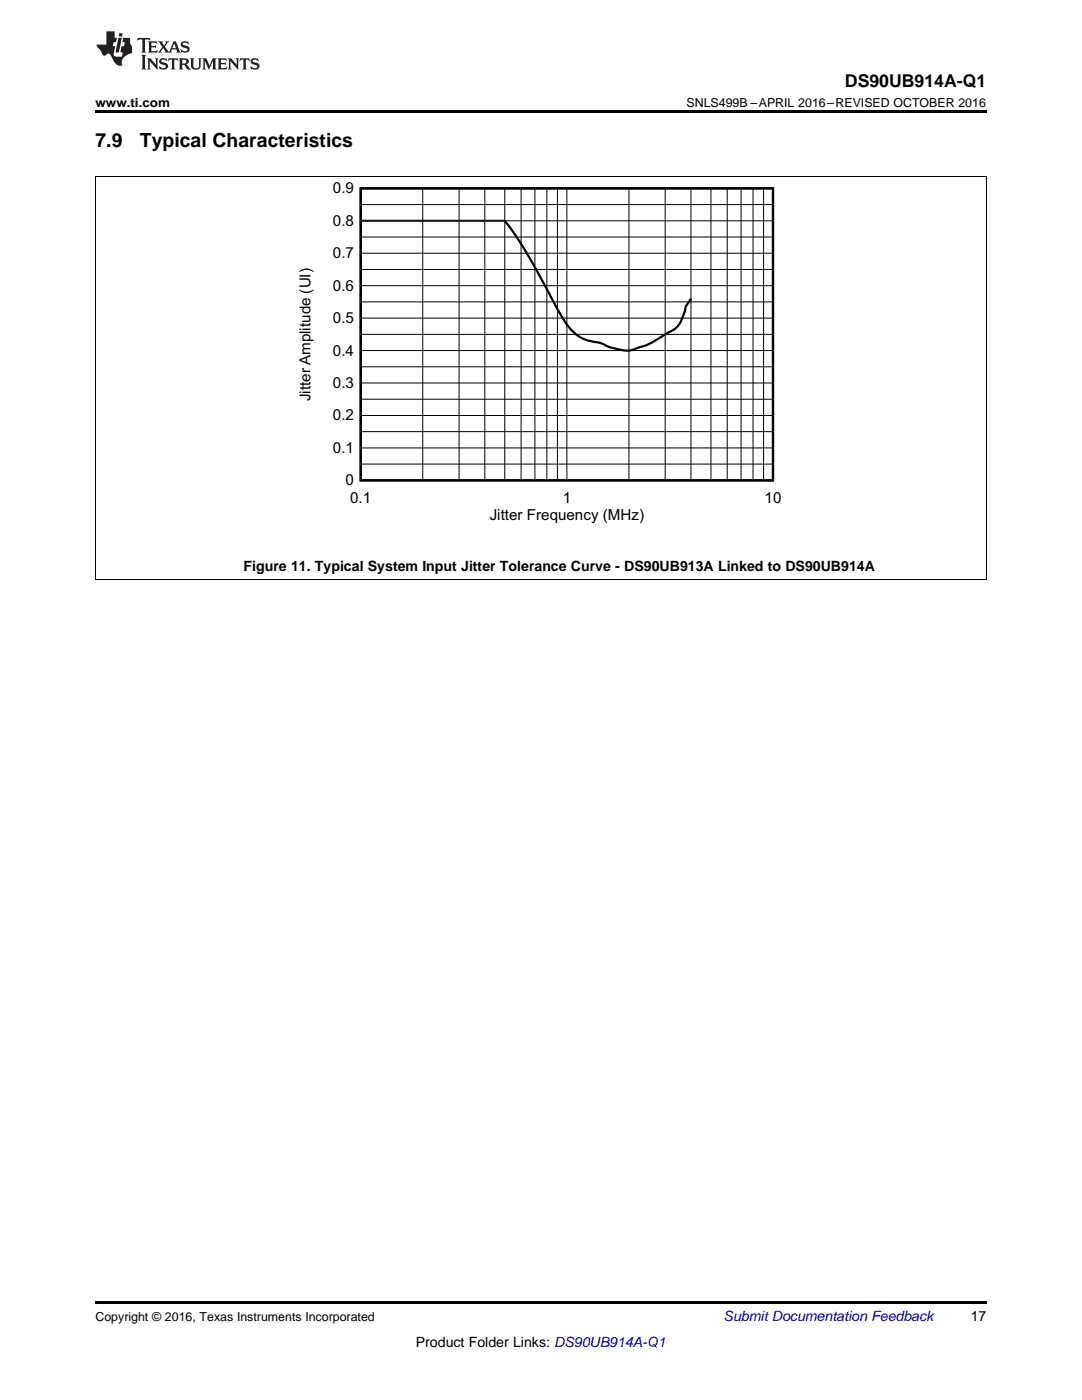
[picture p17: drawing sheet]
<svg xmlns="http://www.w3.org/2000/svg" width="216mm" height="279mm" viewBox="0 0 216 279" stroke-linecap="round" stroke-linejoin="round" font-family="sans-serif">
<defs><g id="words">
<g font-size="3.9">
<text x="19" y="29.3">7.9</text>
<text x="27.9" y="29.3">Typical Characteristics</text>
</g>
<text font-size="3.5" x="168.6" y="17.3">DS90UB914A-Q1</text>
<g font-size="3">
<text x="66.4" y="38.6">0.9</text>
<text x="66.4" y="45.1">0.8</text>
<text x="66.4" y="51.5">0.7</text>
<text x="66.4" y="58">0.6</text>
<text x="66.4" y="64.5">0.5</text>
<text x="66.4" y="71">0.4</text>
<text x="66.4" y="77.4">0.3</text>
<text x="62" y="80.1" transform="rotate(-90 62 80.1)">Jitter Amplitude (UI)</text>
<text x="66.4" y="83.9">0.2</text>
<text x="66.4" y="90.4">0.1</text>
<text x="69" y="96.9">0</text>
<text x="69.9" y="100.3">0.1</text>
<text x="112.3" y="100.3">1</text>
<text x="152.6" y="100.3">10</text>
<text x="97.7" y="103.8">Jitter Frequency (MHz)</text>
</g>
<g font-size="2.8">
<text x="48.6" y="114">Figure 11. Typical System Input Jitter Tolerance Curve - DS90UB913A Linked to DS90UB914A</text>
<text x="193.7" y="263.6">17</text>
<text x="83" y="268.9">Product Folder Links: DS90UB914A-Q1</text>
</g>
<text font-size="2.8" fill="#0000c8" x="144.4" y="263.6">Submit Documentation Feedback</text>
<g font-size="2.5">
<text x="19" y="21.4">www.ti.com</text>
<text x="137" y="21.4">SNLS499B –APRIL 2016–REVISED OCTOBER 2016</text>
<text x="19" y="263.6">Copyright © 2016, Texas Instruments Incorporated</text>
</g>
</g></defs>
<path d="M19 115.7h.2zM196.7 115.7h.1zM19 259.7h177.8v.5h-177.8z" fill="#000"/>
<path d="M19.1 35.3v80.4M196.8 35.3v80.4M19 115.7h177.8" fill="none" stroke="#000" stroke-width=".2"/>
<path d="M59.8 36.4h96v68h-96z" fill-rule="evenodd" fill="#fff"/>
<path d="M72 37.6h82.2v58.3h-82.2zM100.7 44.1a112 112 0 0 1 10.4 17.3 14.3 14.3 0 0 0 4.6 5.9 13 13 0 0 0 4.2 1.2 12.2 12.2 0 0 0 6 1.4l1.3-.4a14.5 14.5 0 0 0 5.5-2.8l.6-.3a4.5 4.5 0 0 0 2.9-3.1l.4-1.1a4.2 4.2 0 0 1 1.2-2.4l.1-.2" fill="none" stroke="#000" stroke-width=".44"/>
<g fill="none" stroke="#000" stroke-width=".2">
<path d="M19 35.2h177.8M84.4 37.6v58.3M91.6 37.6v58.3M96.7 37.6v58.3M100.7 37.6v58.3M104 37.6v58.3M106.7 37.6v58.3M109.1 37.6v58.3M111.2 37.6v58.3M113.1 37.6v58.3M125.5 37.6v58.3M132.7 37.6v58.3"/>
<path d="M137.9 37.6v58.3M141.9 37.6v58.3M145.1 37.6v58.3M147.9 37.6v58.3M150.3 37.6v58.3M152.4 37.6v58.3M72 57h82.3M72 53.8h82.3M72 50.5h82.3M72 47.3h82.3M72 44.1h82.3M72 40.8h82.3"/>
<path d="M72 79.7h82.3M72 76.4h82.3M72 73.2h82.3M72 70h82.3M72 66.7h82.3M72 63.5h82.3M72 60.2h82.3M72 92.6h82.3M72 89.4h82.3M72 86.1h82.3M72 82.9h82.3"/>
</g>
<path d="M72 44.1h28.7" fill="none" stroke="#231f20" stroke-width=".44"/>
<path d="M19 22h177.8v.5h-177.8z" fill="#000"/>
<g fill="#231f20">
<path d="M27.5 7.6l-.1 .5 .4-.2h.6v.1v2.1l-.2 .4h1l-.3-.4v-2.1l.1-.1h.5l.5 .2-.2-.5zM29.5 8.3l.2 .3v1.5l-.2 .4h1.8l.2-.6a1.04 1.04 0 0 1-1.3 .2v-.7h.6l.3 .2v-.6l-.3 .2h-.6v-.6l.8-.1 .4 .3-.2-.5zM31.5 8.3l.9 1.1-.9 1.1h.8l-.2-.2 .5-.7 .4 .7-.2 .2h1.5l-.1-.2 .1-.4h.9l.1 .4-.2 .2h1l-.3-.3-.7-1.9h-.5l-.9 2-.8-1 .9-1h-.8l.1 .3-.3 .5-.4-.6 .2-.2zM34.7 8.6l.4 1h-.7zM36.3 8.4a.63 .63 0 0 0-.2 .7 .63 .63 0 0 0 .6 .4l.6 .2 .1 .2a.75 .75 0 0 1-.7 .4 .75 .75 0 0 1-.6-.5l.1 .7 .1-.1a1.11 1.11 0 0 0 1.5-.6 1.13 1.13 0 0 0-1.2-.8l-.1-.4a1.04 1.04 0 0 1 1.2 .2l-.2-.5-.1 .1-.5-.2zM28.2 10.9l.2 .4v2.2l-.2 .4h1l-.3-.4v-2.2l.3-.4zM29.3 11.6l.3 .4v1.5l-.3 .4h.8l-.2-.4v-1.3l1.5 1.7v-1.9l.2-.4h-.7l.2 .4v.9l-1.1-1.3zM32 11.8a.62 .62 0 0 0-.2 .7 .62 .62 0 0 0 .6 .4l.6 .1 .1 .3a.76 .76 0 0 1-.7 .3 .76 .76 0 0 1-.6-.4l.1 .7 .1-.1a1.11 1.11 0 0 0 1.5-.6 1.13 1.13 0 0 0-1.2-.8l-.1-.4a1.04 1.04 0 0 1 1.2 .2l-.2-.6-.1 .1-.5-.1zM33.7 11.6l-.2 .6a.61 .61 0 0 1 .8-.3v1.6l-.2 .4h.9l-.2-.4v-1.6a.63 .63 0 0 1 .8 .3l-.2-.6zM35.6 11.6l.3 .4v1.5l-.3 .4h1l-.2-.2v-.8l.5 .2a.76 .76 0 0 0 1.2 .7l-1-1a.58 .58 0 0 0 .6-.5 .58 .58 0 0 0-.5-.6zM36.4 11.9h.1a.45 .45 0 0 1 .5 .1 .45 .45 0 0 1 .1 .5l-.7 .2zM37.9 11.6l.2 .2a2.17 2.17 0 0 0 .3 1.9 .99 .99 0 0 0 1.6-.6v-1.1l.2-.4h-.7l.2 .2a1.92 1.92 0 0 1-.2 1.8 .6 .6 0 0 1-.9-.5v-1.1l.2-.4zM40.4 11.6l.2 .4v1.5l-.2 .4h.7l-.2-.4v-1.4l.8 1.8 .8-1.8v1.4l-.2 .4h.9l-.2-.4v-1.5l.2-.4h-.8l-.6 1.5-.6-1.5zM43.4 11.6l.2 .4v1.5l-.2 .4h1.8l.2-.6a1.04 1.04 0 0 1-1.3 .1v-.6h.5l.4 .2v-.6l-.4 .2h-.5v-.7h.8l.3 .3-.1-.6zM45.5 11.6l.2 .4v1.5l-.2 .4h.7l-.2-.4v-1.3l1.5 1.7v-1.9l.2-.4h-.7l.2 .4v.9l-1.1-1.3zM47.9 11.6l-.1 .6a.61 .61 0 0 1 .8-.3v1.6l-.3 .4h1l-.3-.4 .1-1.6a.63 .63 0 0 1 .7 .3l-.1-.6zM50.2 11.8a.62 .62 0 0 0-.2 .7 .62 .62 0 0 0 .6 .4l.6 .1 .2 .3a.76 .76 0 0 1-.8 .3 .76 .76 0 0 1-.6-.4l.1 .7 .2-.1a1.11 1.11 0 0 0 1.5-.6 1.13 1.13 0 0 0-1.3-.8l-.1-.4a1.04 1.04 0 0 1 1.2 .2l-.1-.6-.2 .1-.5-.1z"/>
<path d="M21.2 6.3v2.6h-1.9l.1 .4 .7 .9a.91 .91 0 0 0 1 .8 .56 .56 0 0 1 .5-.3 .56 .56 0 0 1 .5 .3l.4 .8a1.53 1.53 0 0 0 1.9 1.2 1.54 1.54 0 0 1 1-2.1l.9-.3v-1.4a1.52 1.52 0 0 1-.3-1.6h-1.4l-.2 .8h.5l-.2 .8h-.4l-.2 1v.2l.4 .1-.2 .8a1.93 1.93 0 0 1-1.6-.3l.3-1.8h-.5l.2-.8h.4l.2-.8h-.4v-1.3zM23.6 7.6l-.6 2.9h.7l.6-2.9zM23.8 6.6l-.1 .7h.6l.2-.7z"/>
</g>
<use href="#words"/>
</svg>
